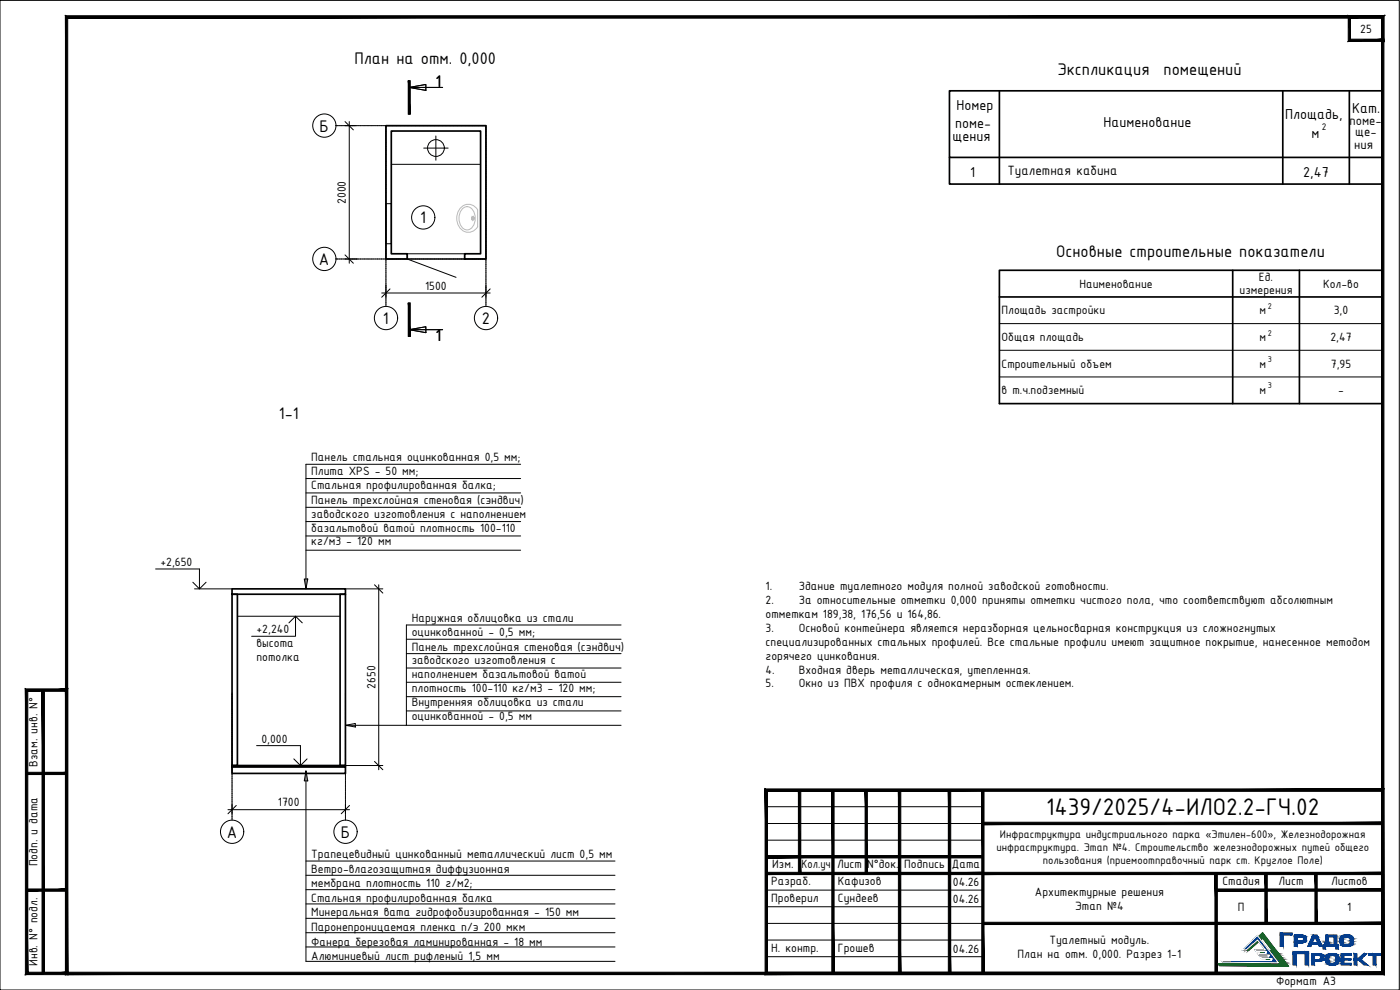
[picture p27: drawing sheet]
<svg xmlns="http://www.w3.org/2000/svg" width="420mm" height="297mm" viewBox="0 0 420 297" stroke-linecap="round" stroke-linejoin="round" font-family="sans-serif">
<defs><g id="words">
<text font-size="7.8" x="314" y="244.5">1439/2025/4-ИЛО2.2-ГЧ.02</text>
<g font-size="5.4">
<text x="106.3" y="19.1">План на отм. 0,000</text>
<text x="317.3" y="22.5">Экспликация</text>
<text x="349.2" y="22.5">помещений</text>
<text x="130.7" y="26.2">1</text>
<text x="95.9" y="39.5">Б</text>
<text x="126.1" y="67">1</text>
<text x="316.9" y="77.2">Основные строительные показатели</text>
<text x="95.7" y="79.5">А</text>
<text x="114.9" y="97.2">1</text>
<text x="144.6" y="97.2">2</text>
<text x="130.7" y="102.4">1</text>
<text x="83.7" y="125.6">1-1</text>
<text x="68.1" y="251.3">А</text>
<text x="102.3" y="251.3">Б</text>
</g>
<g font-size="4.7">
<text x="287.1" y="32.9">Номер</text>
<text x="385.7" y="35.7">Площадь,</text>
<text x="405.8" y="33.8">Кат.</text>
<text x="286.6" y="38.3">поме-</text>
<text x="331.2" y="38.2">Наименование</text>
<text x="393.6" y="41.3">м</text>
<text x="285.9" y="42.3">щения</text>
<text x="291.2" y="53.2">1</text>
<text x="391.1" y="53.1">2,47</text>
</g>
<text font-size="4.3" x="302.3" y="52.6">Туалетная кабина</text>
<g font-size="4.2">
<text x="405" y="37.6">поме-</text>
<text x="406.7" y="40.9">ще-</text>
<text x="406.4" y="44.8">ния</text>
</g>
<g font-size="3.9">
<text x="408.2" y="9.8">25</text>
<text x="103.8" y="61.2" transform="rotate(-90 103.8 61.2)">2000</text>
<text x="127.6" y="86.9">1500</text>
<text x="323.9" y="86.3">Наименование</text>
<text x="372" y="88.2">измерения</text>
<text x="377.8" y="84.4">Ед.</text>
<text x="397.1" y="86.3">Кол-во</text>
<text x="300.6" y="94.3">Площадь застройки</text>
<text x="378" y="94.3">м</text>
<text x="400.3" y="94.3">3,0</text>
<text x="300.6" y="102.3">Общая площадь</text>
<text x="378" y="102.3">м</text>
<text x="399.3" y="102.3">2,47</text>
<text x="300.6" y="110.3">Строительный объем</text>
<text x="378" y="110.3">м</text>
<text x="399.4" y="110.3">7,95</text>
<text x="300.6" y="118.3">в т.ч.подземный</text>
<text x="378" y="118.2">м</text>
<text x="401.6" y="118.2">-</text>
<text x="93.4" y="138.4">Панель стальная оцинкованная 0,5 мм;</text>
<text x="93.4" y="142.6">Плита XPS - 50 мм;</text>
<text x="93.4" y="146.7">Стальная профилированная балка;</text>
<text x="93.4" y="151.2">Панель трехслойная стеновая (сэндвич)</text>
<text x="93.4" y="155.3">заводского изготовления с наполнением</text>
<text x="93.4" y="159.5">базальтовой ватой плотность 100-110</text>
<text x="93.4" y="163.6">кг/м3 - 120 мм</text>
<text x="48.1" y="169.8">+2,650</text>
<text x="229.7" y="177.1">1.</text>
<text x="239.7" y="177.1">Здание туалетного модуля полной заводской готовности.</text>
<text x="229.7" y="181.3">2.</text>
<text x="229.7" y="185.4">отметкам 189,38, 176,56 и 164,86.</text>
<text x="239.7" y="181.3">За относительные отметки 0,000 приняты отметки чистого пола, что соответствуют абсолютным</text>
<text x="77" y="190">+2,240</text>
<text x="123.6" y="186.6">Наружная облицовка из стали</text>
<text x="123.6" y="190.8">оцинкованной - 0,5 мм;</text>
<text x="229.7" y="189.6">3.</text>
<text x="239.7" y="189.6">Основой контейнера является неразборная цельносварная конструкция из сложногнутых</text>
<text x="77" y="194.2">высота</text>
<text x="123.6" y="195.2">Панель трехслойная стеновая (сэндвич)</text>
<text x="229.7" y="193.8">специализированных стальных профилей. Все стальные профили имеют защитное покрытие, нанесенное методом</text>
<text x="229.7" y="197.9">горячего цинкования.</text>
<text x="77" y="198.3">потолка</text>
<text x="123.6" y="199.4">заводского изготовления с</text>
<text x="123.6" y="203.5">наполнением базальтовой ватой</text>
<text x="229.7" y="202.1">4.</text>
<text x="239.7" y="202.1">Входная дверь металлическая, утепленная.</text>
<text x="112.6" y="206.7" transform="rotate(-90 112.6 206.7)">2650</text>
<text x="123.6" y="207.7">плотность 100-110 кг/м3 - 120 мм;</text>
<text x="229.7" y="206.3">5.</text>
<text x="239.7" y="206.3">Окно из ПВХ профиля с однокамерным остеклением.</text>
<text x="123.6" y="211.9">Внутренняя облицовка из стали</text>
<text x="123.6" y="216">оцинкованной - 0,5 мм</text>
<text x="78.4" y="222.8">0,000</text>
<text x="11.3" y="230" transform="rotate(-90 11.3 230)">Взам. инв. N°</text>
<text x="83.4" y="241.9">1700</text>
<text x="93.4" y="257.4">Трапецевидный цинкованный металлический лист 0,5 мм</text>
<text x="11.3" y="260" transform="rotate(-90 11.3 260)">Подп. и дата</text>
<text x="93.4" y="261.8">Ветро-влагозащитная диффузионная</text>
<text x="231.8" y="260.4">Изм.</text>
<text x="240.6" y="260.4">Кол.уч</text>
<text x="251.2" y="260.4">Лист N°док. Подпись Дата</text>
<text x="93.4" y="266.2">мембрана плотность 110 г/м2;</text>
<text x="231.5" y="265.5">Разраб.</text>
<text x="251.5" y="265.5">Кафизов</text>
<text x="286" y="265.8">04.26</text>
<text x="310.6" y="268.7">Архитектурные решения</text>
<text x="366.9" y="265.4">Стадия</text>
<text x="383.7" y="265.4">Лист</text>
<text x="399.5" y="265.4">Листов</text>
<text x="93.4" y="270.6">Стальная профилированная балка</text>
<text x="93.4" y="274.9">Минеральная вата гидрофобизированная - 150 мм</text>
<text x="231.5" y="270.6">Проверил</text>
<text x="251.5" y="270.6">Сундеев</text>
<text x="286" y="270.8">04.26</text>
<text x="322.7" y="272.9">Этап №4</text>
<text x="371.5" y="273.3">П</text>
<text x="404.3" y="273.3">1</text>
<text x="93.4" y="279.3">Паронепроницаемая пленка п/э 200 мкм</text>
<text x="93.4" y="283.7">Фанера березовая ламинированная - 18 мм</text>
<text x="231.5" y="285.6">Н. контр.</text>
<text x="251.5" y="285.6">Грошев</text>
<text x="286" y="285.8">04.26</text>
<text x="305.4" y="287.5">План на отм. 0,000. Разрез 1-1</text>
<text x="315" y="283.4">Туалетный модуль.</text>
<text x="11.3" y="289.8" transform="rotate(-90 11.3 289.8)">Инв. N° подл.</text>
<text x="93.4" y="288.1">Алюминиевый лист рифленый 1,5 мм</text>
<text x="383" y="295.6">Формат А3</text>
</g>
<g font-size="3.6">
<text x="300.1" y="251.4">Инфраструктура индустриального парка «Этилен-600», Железнодорожная</text>
<text x="299" y="255.3">инфраструктура. Этап №4. Строительство железнодорожных путей общего</text>
<text x="312.9" y="259.3">пользования (приемоотправочный парк ст. Круглое Поле)</text>
</g>
<text font-size="3.1" x="396.7" y="39.1">2</text>
<g font-size="2.7">
<text x="380.5" y="92.7">2</text>
<text x="380.5" y="100.7">2</text>
<text x="380.5" y="108.7">3</text>
<text x="380.5" y="116.5">3</text>
</g>
</g></defs>
<g fill="none" stroke="#000" stroke-width=".51">
<path d="M115.8 37.7h30v40h-6.4v-1.6h4.8v-36.8h-26.8v36.8h4.8v1.6h-6.4zM299.9 27.2v28M385 27.2v28M405 27.2v28M414.9 27.2h-130v20h130M284.9 47.2v8h130M299.9 89.1h115M370 81.1v40M390 81.1v40M414.9 81.1h-115v40h115M69.6 178.3h1.6v51.4h-1.6zM69.6 176.7h34.1v1.6h-34.1z"/>
<path d="M102.1 178.3h1.6v51.4h-1.6zM69.6 230.1h34.1v2h-34.1zM69.6 229.7h34.1v.4h-34.1z"/>
</g>
<path d="M299.9 97.1h115M299.9 105.1h115M299.9 113.1h115" fill="none" stroke="#000" stroke-width=".3"/>
<!-- layer: 0 -->
<g fill="none" stroke="#000" stroke-width=".3">
<path d="M103.5 36.5l2.5 2.5M122.8 26.2h10M122.8 26.2l5-.9v1.8zM117.4 49.3h26.8M103.5 76.5l2.5 2.5M115.8 61.1h1.6v12h-1.6zM122.2 76.1h17.2v1.6h-17.2zM122.2 77.7l14.7 5.5M117.1 86.7l-2.5 2.5M122.8 98.9h10M122.8 98.9l5-.9v1.8zM147.1 86.7l-2.5 2.5"/>
<path d="M112.4 175.5l2.5 2.5M71.2 184.9h30.9M112.4 228.5l2.5 2.5M70.9 241.7l-2.5 2.5M104.9 241.7l-2.5 2.5"/>
<circle cx="97.3" cy="37.7" r="3.5"/>
<circle cx="97.3" cy="77.7" r="3.5"/>
<circle cx="115.8" cy="95.4" r="3.5"/>
<circle cx="145.9" cy="95.4" r="3.5"/>
<circle cx="69.7" cy="249.6" r="3.5"/>
<circle cx="103.7" cy="249.6" r="3.5"/>
</g>
<g fill="none" stroke="#000" stroke-width=".3">
<path d="M100.8 37.7h1M101.9 37.7h.1M102 37.7h.9M103 37.7h.1M103.1 37.7h1M104.1 37.7h.1M104.3 37.7h.9M105.3 37.7h.1M105.4 37.7h.9M106.4 37.7h.1M106.6 37.7h.9M107.6 37.7h.1"/>
<path d="M107.7 37.7h.9M108.7 37.7h.1M108.8 37.7h1M109.9 37.7h.1M110 37.7h.9M111 37.7h.1M111.1 37.7h1M112.1 37.7h.1M112.3 37.7h.3M112.7 37.7h.1M112.9 37.7h.9M113.9 37.7h.1"/>
<path d="M114 37.7h.9M115 37.7h.1M115.1 37.7h1M115.8 37.7v1M115.8 38.8h.1M115.8 38.9v1M115.8 39.9v.1M116.2 37.7h.1M116.3 37.7h.9M117.3 37.7h.1M117.4 37.7h1M118.4 37.7h.1"/>
<path d="M118.6 37.7h.9M119.6 37.7h.1M119.7 37.7h.9M120.7 37.7h.1M120.9 37.7h.9M121.9 37.7h.1M122 37.7h.9M123 37.7h.1M123.1 37.7h1M124.2 37.7h.1M124.3 37.7h.9M125.3 37.7h.1"/>
<path d="M125.4 37.7h1M126.4 37.7h.1M126.6 37.7h.9M127.6 37.7h.1M127.7 37.7h1M128.7 37.7h.1M128.9 37.7h.9M129.9 37.7h.1M130 37.7h.9M131 37.7h.1M131.1 37.7h1M132.2 37.7h.1"/>
<path d="M132.3 37.7h.9M133.3 37.7h.1M133.4 37.7h1M134.5 37.7h.1M134.6 37.7h.9M135.6 37.7h.1M135.7 37.7h1M136.7 37.7h.1M136.9 37.7h.9M137.9 37.7h.1M138 37.7h.9M139 37.7h.1"/>
<path d="M139.1 37.7h1M140.2 37.7h.1M140.3 37.7h.9M141.3 37.7h.1M141.4 37.7h1.6M143 37.7h.1M143.2 37.7h.9M144.2 37.7h.1M144.3 37.7h.9M145.3 37.7h.1M145.5 37.7h.3v1M145.8 38.8h.1"/>
<path d="M145.8 38.9v1M145.8 39.9v.1M115.8 40.1v.9M115.8 41.1h.1M115.8 41.2v.9M115.8 42.2v.1M115.8 42.4v.9M115.8 43.4h.1M115.8 43.5v.9M115.8 44.5v.1M115.8 44.6v1M115.8 45.7h.1"/>
<path d="M115.8 45.8v.9M115.8 46.8h.1M115.8 46.9v1M115.8 47.9v.1M115.8 48.1v.9M115.8 49.1h.1M115.8 49.2v1M115.8 50.2v.1M115.8 50.4v.9M115.8 51.4h.1M115.8 51.5v.9M115.8 52.5v.1"/>
<path d="M115.8 52.6v1M115.8 53.7h.1M115.8 53.8v.9M115.8 54.8h.1M115.8 54.9v1M115.8 56h.1M115.8 56.1v.9M115.8 57.1h.1M115.8 57.2v1M115.8 58.2v.1M115.8 58.4v.9M115.8 59.4h.1"/>
<path d="M115.8 59.5v.9M145.8 40.1v.9M145.8 41.1h.1M145.8 41.2v.9M145.8 42.2v.1M145.8 42.4v.9M145.8 43.4h.1M145.8 43.5v.9M145.8 44.5v.1M145.8 44.6v1M145.8 45.7h.1M145.8 45.8v.9"/>
<path d="M145.8 46.8h.1M145.8 46.9v1M145.8 47.9v.1M145.8 48.1v.9M145.8 49.1h.1M145.8 49.2v1M145.8 50.2v.1M145.8 50.4v.9M145.8 51.4h.1M145.8 51.5v.9M145.8 52.5v.1M145.8 52.6v1"/>
<path d="M145.8 53.7h.1M145.8 53.8v.9M145.8 54.8h.1M145.8 54.9v1M145.8 56h.1M145.8 56.1v.9M145.8 57.1h.1M145.8 57.2v1M145.8 58.2v.1M145.8 58.4v.9M145.8 59.4h.1M145.8 59.5v.9"/>
<path d="M100.8 77.7h1M101.9 77.7h.1M102 77.7h.9M103 77.7h.1M103.1 77.7h1M104.1 77.7h.1M104.3 77.7h.9M105.3 77.7h.1M105.4 77.7h.9M106.4 77.7h.1M106.6 77.7h.9M107.6 77.7h.1"/>
<path d="M107.7 77.7h.9M108.7 77.7h.1M108.8 77.7h1M109.9 77.7h.1M110 77.7h.9M111 77.7h.1M111.1 77.7h1M112.1 77.7h.1M112.3 77.7h.3M112.7 77.7h.1M112.9 77.7h.9M113.9 77.7h.1"/>
<path d="M114 77.7h.9M115 77.7h.1M115.1 77.7h1M115.8 60.5v.1M115.8 60.6v1M115.8 61.7h.1M115.8 61.8v.9M115.8 62.8v.1M115.8 62.9v1M115.8 64h.1M115.8 64.1v.9M115.8 65.1h.1"/>
<path d="M115.8 65.2v1M115.8 66.2v.1M115.8 66.4v.9M115.8 67.4h.1M115.8 67.5v.9M115.8 68.5v.1M115.8 68.7v.9M115.8 69.7h.1M115.8 69.8v.9M115.8 70.8v.1M115.8 70.9v1M115.8 72h.1"/>
<path d="M115.8 72.1v.9M115.8 73.1h.1M115.8 73.2v1M115.8 74.2v.1M115.8 74.4v.9M115.8 75.4h.1M115.8 75.5v.9M115.8 76.5v.1M115.8 76.7v.9M115.8 77.7h.1M115.8 77.8v.9M115.8 78.8v.1"/>
<path d="M115.8 78.9v1M115.8 80h.1M116.2 77.7h.1M116.3 77.7h.9M117.3 77.7h.1M117.4 77.7h1M118.4 77.7h.1M118.6 77.7h.9M119.6 77.7h.1M119.7 77.7h.9M120.7 77.7h.1M120.9 77.7h.9"/>
<path d="M121.9 77.7h.1M122 77.7h.9M123 77.7h.1M123.1 77.7h1M124.2 77.7h.1M124.3 77.7h.9M125.3 77.7h.1M125.4 77.7h1M126.4 77.7h.1M126.6 77.7h.9M127.6 77.7h.1M127.7 77.7h1"/>
<path d="M128.7 77.7h.1M128.9 77.7h.9M129.9 77.7h.1M130 77.7h.9M131 77.7h.1M131.1 77.7h1M132.2 77.7h.1M132.3 77.7h.9M133.3 77.7h.1M133.4 77.7h1M134.5 77.7h.1M134.6 77.7h.9"/>
<path d="M135.6 77.7h.1M135.7 77.7h1M136.7 77.7h.1M136.9 77.7h.9M137.9 77.7h.1M138 77.7h.9M139 77.7h.1M139.1 77.7h1M140.2 77.7h.1M140.3 77.7h.9M141.3 77.7h.1M141.4 77.7h1.6"/>
<path d="M143 77.7h.1M143.2 77.7h.9M144.2 77.7h.1M144.3 77.7h.9M145.3 77.7h.1M145.8 77.7h-.3M145.8 60.5v.1M145.8 60.6v1M145.8 61.7h.1M145.8 61.8v.9M145.8 62.8v.1M145.8 62.9v1"/>
<path d="M145.8 64h.1M145.8 64.1v.9M145.8 65.1h.1M145.8 65.2v1M145.8 66.2v.1M145.8 66.4v.9M145.8 67.4h.1M145.8 67.5v.9M145.8 68.5v.1M145.8 68.7v.9M145.8 69.7h.1M145.8 69.8v.9"/>
<path d="M145.8 70.8v.1M145.8 70.9v1M145.8 72h.1M145.8 72.1v.9M145.8 73.1h.1M145.8 73.2v1M145.8 74.2v.1M145.8 74.4v.9M145.8 75.4h.1M145.8 75.5v.9M145.8 76.5v.1M145.8 76.7v.9"/>
<path d="M145.8 77.8v.9M145.8 78.8v.1M145.8 78.9v1M145.8 80h.1M115.8 80.1v.9M115.8 81.1h.1M115.8 81.2v1M115.8 82.2v.1M115.8 82.4v.9M115.8 83.4h.1M115.8 83.5v.9M115.8 84.5v.1"/>
<path d="M115.8 84.7v.9M115.8 85.7h.1M115.8 85.8v.9M115.8 86.8v.1M115.8 86.9v1M115.8 88h.1M115.8 88.1v.9M115.8 89.1h.1M115.8 89.2v1M115.8 90.2v.1M115.8 90.4v.9M115.8 91.4h.1"/>
<path d="M115.8 91.5v.4M145.8 80.1v.9M145.8 81.1h.1M145.8 81.2v1M145.8 82.2v.1M145.8 82.4v.9M145.8 83.4h.1M145.8 83.5v.9M145.8 84.5v.1M145.8 84.7v.9M145.8 85.7h.1M145.8 85.8v.9"/>
<path d="M145.8 86.8v.1M145.8 86.9v1M145.8 88h.1M145.8 88.1v.9M145.8 89.1h.1M145.8 89.2v1M145.8 90.2v.1M145.8 90.4v.9M145.8 91.4h.1M145.8 91.5v.4M69.6 207.9v1M69.6 208.9v.1"/>
<path d="M69.6 209.1v.9M69.6 210.1h.1M69.6 210.2v.9M69.6 211.2v.1M69.6 211.4v.9M69.6 212.4h.1M69.6 212.5v.9M69.6 213.5v.1M69.6 213.6v1M69.6 214.7h.1M69.6 214.8v.9M69.6 215.8h.1"/>
<path d="M69.6 215.9v1M69.6 216.9v.1M69.6 217.1v.9M69.6 218.1h.1M69.6 218.2v.9M69.6 219.2v.1M69.6 219.4v.9M103.7 207.9v1M103.7 208.9v.1M103.7 209.1v.9M103.7 210.1h.1M103.7 210.2v.9"/>
<path d="M103.7 211.2v.1M103.7 211.4v.9M103.7 212.4h.1M103.7 212.5v.9M103.7 213.5v.1M103.7 213.6v1M103.7 214.7h.1M103.7 214.8v.9M103.7 215.8h.1M103.7 215.9v1M103.7 216.9v.1M103.7 217.1v.9"/>
<path d="M103.7 218.1h.1M103.7 218.2v.9M103.7 219.2v.1M103.7 219.4v.9M69.6 220.4h.1M69.6 220.5v.9M69.6 221.5v.1M69.6 221.6v1M69.6 222.7h.1M69.6 222.8v.9M69.6 223.8h.1M69.6 223.9v1"/>
<path d="M69.6 224.9v.1M69.6 225.1v.9M69.6 226.1h.1M69.6 226.2v.9M69.6 227.2v.1M69.6 227.4v.9M69.6 228.4h.1M69.6 228.5v.9M69.6 229.5v.1M69.6 229.6v1M69.6 230.7h.1M69.6 230.8v.9"/>
<path d="M69.6 231.8h.1M69.6 231.9v1M69.6 232.9v.1M69.6 233.1v.9M69.6 234.1h.1M69.6 234.2v.9M69.6 235.2v.1M69.6 235.4v.9M69.6 236.4h.1M69.6 236.5v.9M69.6 237.5v.1M69.6 237.6v1"/>
<path d="M69.6 238.7h.1M69.6 238.8v.9M69.6 239.8h.1M69.6 239.9v1M103.7 220.4h.1M103.7 220.5v.9M103.7 221.5v.1M103.7 221.6v1M103.7 222.7h.1M103.7 222.8v.9M103.7 223.8h.1M103.7 223.9v1"/>
<path d="M103.7 224.9v.1M103.7 225.1v.9M103.7 226.1h.1M103.7 226.2v.9M103.7 227.2v.1M103.7 227.4v.9M103.7 228.4h.1M103.7 228.5v.9M103.7 229.5v.1M103.7 229.6v1M103.7 230.7h.1M103.7 230.8v.9"/>
<path d="M103.7 231.8h.1M103.7 231.9v1M103.7 232.9v.1M103.7 233.1v.9M103.7 234.1h.1M103.7 234.2v.9M103.7 235.2v.1M103.7 235.4v.9M103.7 236.4h.1M103.7 236.5v.9M103.7 237.5v.1M103.7 237.6v1"/>
<path d="M103.7 238.7h.1M103.7 238.8v.9M103.7 239.8h.1M103.7 239.9v1M69.6 240.9v.1M69.6 241.1v.9M69.6 242.1h.1M69.6 242.2v.9M69.6 243.2v.1M69.6 243.4v.9M69.6 244.4h.1M69.6 244.5v.9"/>
<path d="M69.6 245.5v.1M69.6 245.6v.5M103.7 240.9v.1M103.7 241.1v.9M103.7 242.1h.1M103.7 242.2v.9M103.7 243.2v.1M103.7 243.4v.9M103.7 244.4h.1M103.7 244.5v.9M103.7 245.5v.1M103.7 245.6v.5"/>
</g>
<path d="M103.5 37.7h3.2M104.8 36.5v42.5M103.5 77.7h3.7M114.6 87.9h32.5M115.8 85.5v3.7M145.8 85.7v3.5M103.7 176.7h11.2M113.7 175.5v55.5M103.7 229.7h11.2M68.4 242.9h36.5M69.6 241.4v2.8M103.7 241.4v2.8" fill="none" stroke="#000" stroke-width=".3"/>
<!-- layer: 0 -->
<g fill="#000" stroke="#000" stroke-width=".3">
<path d="M122.6 24.2l.5 10v-10zM122.6 24.2l.5 10h-.5z"/>
<path d="M122.6 24.2l.5 10v-10zM122.6 24.2l.5 10h-.5z"/>
<path d="M122.6 90.9l.5 10v-10zM122.6 90.9l.5 10h-.5z"/>
<path d="M122.6 90.9l.5 10v-10zM122.6 90.9l.5 10h-.5z"/>
</g>
<g fill="none" stroke="#bababa" stroke-width=".3">
<path d="M138.7 62.8a2.12 2.12 0 0 1 2.2-.7 2.12 2.12 0 0 1 1.5 1.9 4 4 0 0 1-1.7 4.9 2.82 2.82 0 0 1-2.9-3.4 4.2 4.2 0 0 1 .9-2.7zM143.3 63v5.1M143.4 63a3.3 3.3 0 0 0-3.4-1.7 3.3 3.3 0 0 0-2.7 2.7 4 4 0 0 0 4 5.6 3.5 3.5 0 0 0 2.1-1.6"/>
<circle cx="142" cy="65.5" r=".36"/>
</g>
<g fill="#bababa" stroke="#bababa" stroke-width=".3">
<path d="M141.6 65.4v.2z"/>
<path d="M142.3 65.4v.2z"/>
<path d="M141.6 65.4v.3zM141.6 65.4v.3z"/>
<path d="M141.6 65.4v.3zM141.6 65.3v.4z"/>
<path d="M141.6 65.3l.1 .5zM141.6 65.3l.1 .5z"/>
<path d="M141.7 65.3v.5zM141.7 65.3v.5z"/>
<path d="M141.7 65.2l.1 .7zM141.7 65.2l.1 .7z"/>
<path d="M141.8 65.2l.1 .7zM141.8 65.2l.1 .7z"/>
<path d="M141.9 65.2v.7zM141.9 65.2v.7z"/>
<path d="M141.9 65.2v.7zM141.9 65.2l.1 .7z"/>
<path d="M142 65.2l.1 .7zM142 65.2l.1 .7z"/>
<path d="M142.1 65.2v.7zM142.1 65.2v.6z"/>
<path d="M142.1 65.2v.6zM142.1 65.2l.1 .6z"/>
<path d="M142.2 65.3v.5zM142.2 65.3v.4z"/>
<path d="M142.2 65.3v.4zM142.2 65.3v.4z"/>
<path d="M142.2 65.4v.3zM142.2 65.4l.1 .2z"/>
</g>
<circle cx="127" cy="65.2" r="3.5" fill="none" stroke="#000" stroke-width=".3"/>
<g fill="none" stroke="#000" stroke-width=".3">
<path d="M127.2 44.4h7.3M130.8 40.8v7.3M156.3 139.3h-64.5v37.4M91.8 156.5h64.5M91.8 147.9h64.5M91.8 152.2h64.5M91.8 143.6h64.5M91.3 173.7h1.1l-.6 3zM91.8 160.8h64.5M91.8 165.1h64.5M122 191.8h64.4M122 196.1h64.4"/>
<path d="M186.4 187.5h-64.4v30.1h-18.3M103.7 217.6l2.9-.5v1zM122 200.4h64.4M122 204.7h64.4M122 209h64.4M122 213.3h64.4M122 217.6h64.4M91.8 231.3l.6 3h-1.1zM91.8 231.3v57.1h92.8M91.8 258.3h92.8M91.8 271.2h92.8M91.8 266.9h92.8"/>
<path d="M91.8 262.6h92.8M91.8 275.5h92.8M91.8 279.9h92.8M91.8 284.1h92.8"/>
<circle cx="130.8" cy="44.4" r="2.52"/>
</g>
<path d="M46.7 170.7h13.2v6M57.9 174.7l2 2 1.9-2M58.4 176.7h11.2M86.7 186.9l2-2v6h-13.2M88.7 184.9l2 2M77 223.7h13.2v6M88.2 227.7l2 2 2-2" fill="none" stroke="#000" stroke-width=".3"/>
<path d="M0 .1h419.9v296.9h-419.9zM415.5 4.6h.1M230 252.1h65M230 247.1h65M230 242h65M230 267.1h65M230 272.1h65M230 277.1h65M230 282.1h65M230 287h65" fill="none" stroke="#000" stroke-width=".3"/>
<g fill="#000" stroke="#000" stroke-width=".3">
<path d="M414.6 5.4v6.4l.7 .6zM414.6 5.4l.7-.7v7.7zM405.3 5.4h9.3l.7-.7zM404.6 4.7h10.7l-10 .7zM404.6 4.7l.7 7.1v-6.4zM404.6 4.7l.7 7.1-.7 .6zM405.3 11.8l-.7 .6 10-.6zM404.6 12.4l10-.6 .7 .6z"/>
<path d="M8 232.4h12v-.7zM8 231.7h12l-12 .7z"/>
<path d="M229.6 236.7l.7 55v-54.3zM229.6 236.7l.7 55-.7 .7zM230.3 291.7l-.7 .7 185-.7zM229.6 292.4l185-.7 .7 .7zM414.6 237.4v54.3l.7 .7zM414.6 237.4l.7-.7v55.7zM230.3 237.4h184.3l.7-.7zM229.6 236.7h185.7l-185 .7z"/>
<path d="M239.6 237.1l.7 25v-25zM239.6 237.1l.7 25h-.7z"/>
<path d="M249.6 237.1l.7 54.9v-54.9zM249.6 237.1l.7 54.9h-.7z"/>
<path d="M259.6 237.1l.7 25v-25zM259.6 237.1l.7 25h-.7z"/>
<path d="M269.6 237.1l.7 54.9v-54.9zM269.6 237.1l.7 54.9h-.7z"/>
<path d="M284.6 237.1l.7 54.9v-54.9zM284.6 237.1l.7 54.9h-.7z"/>
<path d="M294.6 237.1l.7 54.9v-54.9zM294.6 237.1l.7 54.9h-.7z"/>
<path d="M295 246.7v.7l120-.7zM295 247.4l120-.7v.7z"/>
<path d="M230 257.4h65v-.7zM230 256.7h65l-65 .7z"/>
<path d="M8 267.4h12v-.7zM8 266.7h12l-12 .7z"/>
<path d="M295 261.7v.7l120-.7zM295 262.4l120-.7v.7z"/>
<path d="M295 276.7v.7l120-.7zM295 277.4l120-.7v.7z"/>
<path d="M230 262.4h65v-.7zM230 261.7h65l-65 .7z"/>
<path d="M364.6 262.1l.7 29.9v-29.9zM364.6 262.1l.7 29.9h-.7z"/>
<path d="M379.6 262.1l.7 15v-15zM379.6 262.1l.7 15h-.7z"/>
<path d="M394.6 262.1l.7 15v-15zM394.6 262.1l.7 15h-.7z"/>
<path d="M365 267.4h50v-.7zM365 266.7h50l-50 .7z"/>
<path d="M8.3 291.7l-.7 .7 12-.7zM7.6 292.4l12-.7 .7 .7zM19.6 207.4v84.3l.7 .7zM20.3 206.7v85.7l-.7-85zM8.3 207.4h11.3l.7-.7zM7.6 206.7h12.7l-12 .7zM7.6 206.7l.7 85v-84.3zM7.6 206.7l.7 85-.7 .7z"/>
<path d="M12.6 207.1v84.9h.7zM12.6 207.1h.7v84.9z"/>
<path d="M20.3 291.7l-.7 .7 395-.7zM19.6 292.4l395-.7 .7 .7zM414.6 5.4v286.3l.7 .7zM414.6 5.4l.7-.7v287.7zM20.3 5.4h394.3l.7-.7zM19.6 4.7h395.7l-395 .7zM19.6 4.7l.7 287v-286.3zM19.6 4.7l.7 287-.7 .7z"/>
</g>
<g fill="#0c6001" stroke="#0c6001" stroke-width=".3">
<path d="M377.2 281.5l1.7-1.6 1.3 1.6z"/>
<path d="M373.4 285.2h1.3z"/>
<path d="M378.4 285.7h3.8z"/>
<path d="M382.4 286h1.3z"/>
<path d="M382.2 286.5h1.8z"/>
<path d="M379.4 287h5.1z"/>
<path d="M383.5 287.3h1.2z"/>
<path d="M383.2 287.8h1.9z"/>
<path d="M380.4 288.4h5.1z"/>
<path d="M384.5 288.7h1.2z"/>
<path d="M384.2 289.1h1.8z"/>
<path d="M365.5 289.1h20.5l.5 .6z"/>
<path d="M379 281.5l4 3.7-2.8-3.7zM379 281.5l4 3.7h-1.2z"/>
<path d="M377.2 281.5l-2.5 3.7 4.3-3.7zM373.4 285.2l3.8-3.7-2.5 3.7z"/>
<path d="M381.8 285.2h1.2zM381.8 285.2h1.2z"/>
<path d="M381.8 285.2h1.2zM378 285.2h5z"/>
<path d="M378 285.2l5.5 .5-.5-.5zM378 285.2l5.5 .5h-5.1z"/>
<path d="M382.2 285.7h1.3zM382.2 285.7h1.3z"/>
<path d="M382.2 285.7l1.5 .3-.2-.3zM382.2 285.7l1.5 .3h-1.3zM381.8 286h1.9z"/>
<path d="M381.8 286l2.2 .5-.3-.5zM381.8 286l2.2 .5h-1.8zM379 286.5h5z"/>
<path d="M379 286.5l5.5 .5-.5-.5zM379 286.5l5.5 .5h-5.1zM379.4 287h5.1z"/>
<path d="M383.2 287l1.5 .3-.2-.3zM383.2 287l1.5 .3h-1.2zM382.8 287.3h1.9z"/>
<path d="M382.8 287.3l2.3 .5-.4-.5zM382.8 287.3l2.3 .5h-1.9zM380 287.8h5.1z"/>
<path d="M380 287.8l5.5 .6-.4-.6zM380 287.8l5.5 .6h-5.1zM380.4 288.4h5.1z"/>
<path d="M384.3 288.4l1.4 .3-.2-.3zM384.3 288.4l1.4 .3h-1.2zM383.8 288.7h1.9z"/>
<path d="M383.8 288.7l2.2 .4-.3-.4zM383.8 288.7l2.2 .4h-1.8zM365.5 289.1h20.5z"/>
<path d="M365.5 289.1l.4 .6h20.6zM365.9 289.7h20.6l.2 .3z"/>
</g>
<path d="M365.5 289.1h18.7l-.4-.4h.7l-.2-.3h-3.9l-.4-.6h3.2l-.4-.5h.7l-.3-.3h-3.8l-.4-.5h3.2l-.4-.5h.6l-.2-.3h-3.8l-.4-.5h3.8l-2.8-3.7-4.3 3.7h-1.3l5.5-5.3 7.8 10.1-20.8-.3z" fill="none" stroke="#0c6001" stroke-width=".3"/>
<g fill="#033c8c" stroke="#033c8c" stroke-width=".3">
<path d="M377.4 280.7l1 1.4h-2.4z"/>
<path d="M372.9 285h1.1z"/>
<path d="M379.7 285h1z"/>
<path d="M377 285.5h3.1z"/>
<path d="M380.2 285.7h1z"/>
<path d="M380 286.1h1.5z"/>
<path d="M377.8 286.5h4z"/>
<path d="M381 286.8h1z"/>
<path d="M380.8 287.1h1.5z"/>
<path d="M378.6 287.6h4.1z"/>
<path d="M381.8 287.8h1.1z"/>
<path d="M381.6 288.2h1.6z"/>
<path d="M366.6 288.2h16.6l.3 .5z"/>
<path d="M390.9 281.2h1.1z"/>
<path d="M391 281.2h1z"/>
<path d="M397.6 283.3h.8z"/>
<path d="M396.2 286.8h1.1z"/>
<path d="M396.1 287.9h1.1z"/>
<path d="M403.4 280.6h1.5z"/>
<path d="M404.5 281h1.3z"/>
<path d="M404.8 283.4h1z"/>
<path d="M402.6 283.7h3z"/>
<path d="M403.4 283.9h1.5z"/>
<path d="M399.1 286.2h1.5z"/>
<path d="M399.1 289.5h1.5z"/>
<path d="M377.4 282.1l3.3 2.9-2.3-2.9zM377.4 282.1l3.3 2.9h-1z"/>
<path d="M376 282.1l-2 2.9 3.4-2.9zM372.9 285l3.1-2.9-2 2.9z"/>
<path d="M379.7 285h1zM379.7 285h1zM376.6 285h4.1z"/>
<path d="M376.6 285l4.4 .5-.3-.5zM376.6 285l4.4 .5h-4z"/>
<path d="M380.1 285.5h.9zM380.1 285.5h.9z"/>
<path d="M380.1 285.5l1.1 .2-.2-.2zM380.1 285.5l1.1 .2h-1zM379.7 285.7h1.5z"/>
<path d="M379.7 285.7l1.8 .4-.3-.4zM379.7 285.7l1.8 .4h-1.5zM377.4 286.1h4.1z"/>
<path d="M377.4 286.1l4.4 .4-.3-.4zM377.4 286.1l4.4 .4h-4zM377.8 286.5h4z"/>
<path d="M380.9 286.5l1.1 .3-.2-.3zM380.9 286.5l1.1 .3h-1zM380.5 286.8h1.5z"/>
<path d="M380.5 286.8l1.8 .3-.3-.3zM380.5 286.8l1.8 .3h-1.5zM378.2 287.1h4.1z"/>
<path d="M378.2 287.1l4.5 .5-.4-.5zM378.2 287.1l4.5 .5h-4.1zM378.6 287.6h4.1z"/>
<path d="M381.7 287.6l1.2 .2-.2-.2zM381.7 287.6l1.2 .2h-1.1zM381.3 287.8h1.6z"/>
<path d="M381.3 287.8l1.9 .4-.3-.4zM381.3 287.8l1.9 .4h-1.6zM366.6 288.2h16.6z"/>
<path d="M366.6 288.2l.3 .5h16.6zM366.9 288.7h16.6l.2 .2z"/>
<path d="M384.2 279.9l3.6 .6v-.6zM384.2 279.9l3.6 .6h-3.6z"/>
<path d="M384.2 280.5l1 3.5v-3.5zM384.2 280.5l1 3.5h-1z"/>
<path d="M388.5 280.6h2.6zM388.5 280.6h2.6z"/>
<path d="M388.5 280.6l3 .1zM388.5 280.6l3 .1z"/>
<path d="M388.5 280.7l3.3 .2zM388.5 280.7l3.3 .2z"/>
<path d="M388.5 280.9l3.4 .1zM388.5 280.9l3.4 .1z"/>
<path d="M388.5 281h3.5zM388.5 281h3.5z"/>
<path d="M397.9 280.6l3.3 .5v-.5zM397.9 280.6l3.3 .5h-3.3z"/>
<path d="M394 280.6l1.5 .5-.2-.5zM394 280.6l1.5 .5h-1.8z"/>
<path d="M394.6 281.1h.9zM394.6 281.1h.9z"/>
<path d="M393.7 281.1h.9zM393.7 281.1h.9z"/>
<path d="M388.5 281l3.5 .1zM388.5 281l3.5 .1z"/>
<path d="M390.5 281.1h1.5zM390.5 281.1h1.5zM390.7 281.1h1.3zM390.7 281.1h1.3z"/>
<path d="M390.7 281.1l1.3 .1zM390.7 281.1l1.3 .1zM390.9 281.2h1.1z"/>
<path d="M391 281.2h1zM391 281.2h1zM391 281.2h1z"/>
<path d="M391.1 281.2l1 .1zM391.1 281.2l1 .1zM391.1 281.3h1zM391.1 281.3h1z"/>
<path d="M391.1 281.3l1 .1zM391.1 281.3l1 .1z"/>
<path d="M391.2 281.4l.9 .1zM391.2 281.4l.9 .1z"/>
<path d="M391.2 281.5h.9zM391.2 281.5h.9z"/>
<path d="M391.2 281.5l.9 .1zM391.2 281.5l.9 .1z"/>
<path d="M391.2 281.6l.9 .2zM391.2 281.6l.9 .2z"/>
<path d="M391.2 281.8l.9 .1zM391.2 281.8l.9 .1z"/>
<path d="M391.2 281.9l.9 .1zM391.2 281.9l.9 .1z"/>
<path d="M391.2 282l.9 .1zM391.2 282l.9 .1zM391.2 282.1h.9zM391.2 282.1h.9z"/>
<path d="M391.2 282.1h.9zM391.2 282.1l.8 .1h-.9zM391.1 282.2h.9zM391.1 282.2h.9z"/>
<path d="M391.1 282.2h.9zM391.1 282.2h.9z"/>
<path d="M391 282.2l1 .1zM390.9 282.3h1.1z"/>
<path d="M390.9 282.3h1.1zM390.9 282.3h1.1zM390.8 282.3h1.2z"/>
<path d="M390.9 282.3h1.1zM390.8 282.3h1.2zM390.8 282.3h1.2z"/>
<path d="M390.8 282.3h1.2zM390.5 282.3h1.5z"/>
<path d="M388.5 281.1l.8 1.2v-1.2zM388.5 281.1l.8 1.2h-.8z"/>
<path d="M397.9 281.1l.8 1.3v-1.3zM397.9 281.1l.8 1.3h-.8z"/>
<path d="M388.5 282.3h3.5zM388.5 282.3l3.4 .1z"/>
<path d="M388.5 282.4h3.4zM388.5 282.4l3.3 .2z"/>
<path d="M397.9 282.4l.8 .2v-.2zM397.9 282.4l.8 .2h-.8z"/>
<path d="M388.5 282.6h3.3zM388.5 282.6h3.2z"/>
<path d="M397.9 282.6h.8zM397.9 282.6h.8z"/>
<path d="M388.5 282.6h3.2zM388.5 282.6l2.9 .2z"/>
<path d="M397.9 282.6l.8 .2v-.2zM397.9 282.6l.8 .2h-.9z"/>
<path d="M394.6 281.1l1.7 1.7-.8-1.7zM394.6 281.1l1.7 1.7h-.8z"/>
<path d="M393.7 281.1l.1 1.7 .8-1.7zM393.7 281.1l.1 1.7h-.8z"/>
<path d="M397.8 282.8l.9 .1zM397.8 282.8l.9 .1z"/>
<path d="M388.5 282.8h2.9zM388.5 282.8l2.6 .1z"/>
<path d="M388.5 282.9h2.3zM388.5 282.9h2.6z"/>
<path d="M397.8 282.9l.9 .1v-.1zM397.8 282.9l.9 .1h-.9zM397.8 283h.9zM397.8 283h.9z"/>
<path d="M397.8 283h.9zM397.8 283l.8 .2h-.9z"/>
<path d="M397.7 283.2h.9zM397.7 283.2h.8z"/>
<path d="M393 282.8l3.5 .5-.2-.5zM393 282.8l3.5 .5h-3.7z"/>
<path d="M397.7 283.2h.8zM397.7 283.2l.7 .1h-.8zM397.6 283.3h.8z"/>
<path d="M397.6 283.3h.8zM397.6 283.3l.8 .1z"/>
<path d="M397.5 283.4h.9zM397.5 283.4h.8z"/>
<path d="M400.4 281.1l.8 2.3v-2.3zM400.4 281.1l.8 2.3h-.8z"/>
<path d="M397.5 283.4h.8zM397.5 283.4h.8z"/>
<path d="M400.4 283.4h1.2zM400.4 283.4h1.2z"/>
<path d="M397.1 283.4h1.2zM397.1 283.4h1.2z"/>
<path d="M397.1 283.4l4.5 .6v-.6zM397.1 283.4l4.5 .6h-4.5z"/>
<path d="M395.6 283.3l1.2 .7-.3-.7zM395.6 283.3l1.2 .7h-.9z"/>
<path d="M392.8 283.3l.6 .7 .2-.7zM392.8 283.3l.6 .7h-.9z"/>
<path d="M388.5 282.9l.8 1.1v-1.1zM388.5 282.9l.8 1.1h-.8z"/>
<path d="M400.9 284l.7 .7v-.7zM400.9 284l.7 .7h-.7z"/>
<path d="M397.1 284l.7 .7v-.7zM397.1 284l.7 .7h-.7z"/>
<path d="M388.1 285.5l4.6 .6v-.6zM388.1 285.5l4.6 .6h-4.6z"/>
<path d="M393.7 286.2h2.6zM393.7 286.2h2.6z"/>
<path d="M393.7 286.2l3 .1zM393.7 286.2l3 .1z"/>
<path d="M393.7 286.3l3.3 .1zM393.7 286.3l3.3 .1z"/>
<path d="M393.7 286.4l3.3 .1zM393.7 286.4l3.3 .1z"/>
<path d="M393.7 286.5h3.4zM393.7 286.5h3.4z"/>
<path d="M393.7 286.5l3.5 .1zM393.7 286.5l3.5 .1z"/>
<path d="M393.7 286.6l3.5 .1zM393.7 286.6l3.5 .1z"/>
<path d="M402.5 286.2l3.1 .5v-.5zM402.5 286.2l3.1 .5h-3.1z"/>
<path d="M410.8 286.2l3.5 .5v-.5zM410.8 286.2l3.5 .5h-3.5z"/>
<path d="M395.7 286.7h1.5zM395.7 286.7h1.5z"/>
<path d="M395.9 286.7h1.3zM395.9 286.7h1.3z"/>
<path d="M396.1 286.7l1.2 .1zM396.1 286.7l1.2 .1zM396.2 286.8h1.1z"/>
<path d="M396.2 286.8h1.1zM396.2 286.8h1.1zM396.3 286.8h1zM396.3 286.8h1z"/>
<path d="M396.3 286.8l1 .1zM396.3 286.8l1 .1z"/>
<path d="M396.3 286.9h1zM396.3 286.9h1zM396.4 286.9h.9zM396.4 286.9h.9z"/>
<path d="M396.4 286.9l.9 .1zM396.4 286.9l.9 .1z"/>
<path d="M396.4 287h.9zM396.4 287h.9z"/>
<path d="M396.4 287l.9 .2zM396.4 287l.9 .2z"/>
<path d="M396.5 287.2l.8 .1zM396.5 287.2l.8 .1z"/>
<path d="M396.5 287.3l.8 .1zM396.5 287.3l.8 .1z"/>
<path d="M396.5 287.4l.8 .1zM396.5 287.4l.8 .1z"/>
<path d="M409.2 286.2l-.6 1.4 1.6-1.4zM407.7 287.6l1.5-1.4-.6 1.4z"/>
<path d="M406.4 286.2l.8 1.4v-1.4zM406.4 286.2l.8 1.4h-.8z"/>
<path d="M402.5 286.7l.8 .9v-.9zM402.5 286.7l.8 .9h-.8z"/>
<path d="M396.4 287.5l.9 .1zM396.4 287.5l.9 .1zM396.4 287.6h.9zM396.4 287.6h.9z"/>
<path d="M396.4 287.6l.9 .1zM396.4 287.6l.9 .1h-1zM396.3 287.7h1zM396.3 287.7h1z"/>
<path d="M396.3 287.7l1 .1zM396.3 287.7l1 .1z"/>
<path d="M406.4 287.6l2 .2 .2-.2zM406.4 287.6l2 .2h-2z"/>
<path d="M396.2 287.8h1.1zM396.2 287.8h1zM396.2 287.8h1zM396.2 287.8h1z"/>
<path d="M396.2 287.8l1 .1zM396.1 287.9h1.1zM396 287.9h1.2z"/>
<path d="M396 287.9h1.2zM395.7 287.9h1.5z"/>
<path d="M393.7 286.7l.8 1.2v-1.2zM393.7 286.7l.8 1.2h-.8z"/>
<path d="M393.7 287.9h3.5zM393.7 287.9h3.5z"/>
<path d="M393.7 287.9h3.5zM393.7 287.9l3.4 .1z"/>
<path d="M402.5 287.6l3 .4v-.4zM402.5 287.6l3 .4h-3z"/>
<path d="M406.4 287.8l2.3 .3-.3-.3zM406.4 287.8l2.3 .3h-2.3z"/>
<path d="M393.7 288h3.4zM393.7 288l3.3 .1z"/>
<path d="M393.7 288.1h3.3zM393.7 288.1l3.2 .1z"/>
<path d="M393.7 288.2h3.2zM393.7 288.2l2.9 .1z"/>
<path d="M393.7 288.3h2.9zM393.7 288.3l2.6 .1z"/>
<path d="M393.7 288.4h2.3zM393.7 288.4h2.6z"/>
<path d="M402.5 288l.8 1v-1zM402.5 288l.8 1h-.8z"/>
<path d="M412.1 286.7l.8 2.8v-2.8zM412.1 286.7l.8 2.8h-.8z"/>
<path d="M407.7 288.1l2.7 1.4-1.7-1.4zM407.7 288.1l2.7 1.4h-1z"/>
<path d="M406.4 288.1l.8 1.4v-1.4zM406.4 288.1l.8 1.4h-.8z"/>
<path d="M402.5 289l3.1 .5v-.5zM402.5 289l3.1 .5h-3.1z"/>
<path d="M393.7 288.4l.8 1.1v-1.1zM393.7 288.4l.8 1.1h-.8z"/>
<path d="M391.7 286.1l1 3.4v-3.4zM391.7 286.1l1 3.4h-1z"/>
<path d="M388.1 286.1l1 3.4v-3.4zM388.1 286.1l1 3.4h-1z"/>
<path d="M403.4 280.6h1.5zM403.4 280.6h1.5z"/>
<path d="M403.4 280.6l1.9 .1zM403 280.7h2.3zM403 280.7h2.3zM403 280.7h2.3z"/>
<path d="M403 280.7l2.6 .1zM402.7 280.8l.3-.1 2.6 .1z"/>
<path d="M402.7 280.8h3zM402.6 280.8h3.1z"/>
<path d="M402.6 280.8l3.2 .2-.1-.2zM402.6 280.8l3.2 .2h-3.3z"/>
<path d="M404.2 281h1.6zM404.2 281h1.6z"/>
<path d="M402.5 281h1.6zM402.5 281h1.7z"/>
<path d="M402.5 281h1.5zM402.5 281h1.6z"/>
<path d="M404.2 281h1.6zM404.2 281h1.6zM404.5 281h1.3z"/>
<path d="M402.5 281h1.5zM402.5 281l1 .1z"/>
<path d="M402.4 281.1h1.1zM402.4 281.1h1z"/>
<path d="M404.7 281l1.2 .1zM404.7 281l1.2 .1z"/>
<path d="M404.9 281.1l1 .1zM404.9 281.1l1 .1z"/>
<path d="M402.4 281.1h1zM402.4 281.1l.9 .1z"/>
<path d="M405 281.2l1 .1zM405 281.2l1 .1z"/>
<path d="M402.4 281.2l.7 .2 .2-.2zM402.4 281.2l.7 .2h-.8z"/>
<path d="M402.3 281.4h.8zM402.3 281.4l.8 .1z"/>
<path d="M405.1 281.3l1 .2-.1-.2zM405.1 281.3l1 .2h-.9z"/>
<path d="M402.3 281.5h.8zM402.3 281.5h.8z"/>
<path d="M405.2 281.5h.9zM405.2 281.5h.9z"/>
<path d="M402.3 281.5l.8 .3v-.3zM402.3 281.5l.8 .3h-.9z"/>
<path d="M402.2 281.8h.9zM402.2 281.8h.9z"/>
<path d="M405.2 281.5l.9 .4v-.4zM405.2 281.5l.9 .4h-.8z"/>
<path d="M402.2 281.8l.9 .2zM402.2 281.8l.9 .2z"/>
<path d="M405.3 281.9l.8 .1zM405.3 281.9l.8 .1z"/>
<path d="M402.2 282l.9 .1v-.1zM402.2 282l.9 .1h-.9z"/>
<path d="M405.3 282l.8 .1v-.1zM405.3 282l.8 .1h-.8z"/>
<path d="M402.2 282.1l.9 .1zM402.2 282.1l.9 .1z"/>
<path d="M405.3 282.1l.8 .1zM405.3 282.1l.8 .1z"/>
<path d="M402.2 282.2l.9 .1zM402.2 282.2l.9 .1zM402.2 282.3h.9zM402.2 282.3h.9z"/>
<path d="M405.3 282.2l.8 .1zM405.3 282.2l.8 .1z"/>
<path d="M402.2 282.3h.9zM402.2 282.3h.9z"/>
<path d="M402.2 282.3l.9 .1zM402.2 282.3l.9 .1z"/>
<path d="M405.3 282.3l.8 .2v-.2zM405.3 282.3l.8 .2h-.8z"/>
<path d="M402.2 282.4l.9 .2v-.2zM402.2 282.4l.9 .2h-.9z"/>
<path d="M405.3 282.5l.8 .1v-.1zM405.3 282.5l.8 .1h-.8z"/>
<path d="M402.2 282.6l.9 .3v-.3zM402.2 282.6l.9 .3h-.9z"/>
<path d="M405.3 282.6l.8 .3v-.3zM405.3 282.6l.8 .3h-.9z"/>
<path d="M402.2 282.9l.9 .1v-.1zM402.2 282.9l.9 .1h-.8zM402.3 283h.8zM402.3 283h.8z"/>
<path d="M405.2 282.9l.9 .1zM405.2 282.9l.9 .1z"/>
<path d="M405.2 283l.9 .1zM405.2 283l.9 .1z"/>
<path d="M402.3 283l.9 .2zM402.3 283l.9 .2z"/>
<path d="M405.2 283.1h.9zM405.2 283.1l.8 .1z"/>
<path d="M402.3 283.2l1 .1zM402.3 283.2l1 .1h-.9z"/>
<path d="M405.1 283.2l.8 .2 .1-.2zM405.1 283.2l.8 .2h-.9z"/>
<path d="M402.4 283.3l1 .1zM402.4 283.3l1 .1z"/>
<path d="M405 283.4h.9zM404.9 283.4h1z"/>
<path d="M402.4 283.4h1.1zM402.4 283.4h1.1z"/>
<path d="M404.9 283.4h1zM404.8 283.4h1zM404.5 283.4h1.3z"/>
<path d="M402.5 283.4l1.5 .1zM402.5 283.4l1.5 .1z"/>
<path d="M404.5 283.4h1.3zM404.2 283.5h1.6z"/>
<path d="M402.5 283.5h1.7zM402.5 283.5h1.7z"/>
<path d="M402.5 283.5l3.1 .2 .2-.2zM402.5 283.5l3.1 .2h-3zM402.6 283.7h3z"/>
<path d="M402.7 283.7l2.6 .1 .3-.1zM402.7 283.7l2.6 .1zM403 283.8h2.3zM403 283.8h2.3z"/>
<path d="M403 283.8h2.3zM403 283.8l1.9 .1z"/>
<path d="M403.4 283.9h1.5zM403.4 283.9h1.5z"/>
<path d="M399.1 286.2h1.5zM399.1 286.2h1.5z"/>
<path d="M399.1 286.2h1.9zM398.7 286.2h2.3z"/>
<path d="M398.7 286.2h2.3zM398.7 286.2h2.3z"/>
<path d="M398.7 286.2l2.7 .2zM398.4 286.4l.3-.2 2.7 .2zM398.4 286.4h3zM398.4 286.4h3z"/>
<path d="M398.4 286.4l3.1 .2-.1-.2zM398.4 286.4l3.1 .2h-3.3z"/>
<path d="M399.8 286.6h1.7zM399.8 286.6h1.7z"/>
<path d="M398.2 286.6h1.6zM398.2 286.6h1.6z"/>
<path d="M398.2 286.6h1.5zM398.2 286.6h1.6z"/>
<path d="M399.9 286.6h1.6zM399.9 286.6h1.6z"/>
<path d="M400.1 286.6h1.5zM400.1 286.6h1.5z"/>
<path d="M398.2 286.6h1.5zM398.2 286.6l1 .1z"/>
<path d="M398.1 286.7h1.1zM398.1 286.7h1z"/>
<path d="M400.4 286.6l1.2 .1zM400.4 286.6l1.2 .1zM400.6 286.7h1zM400.6 286.7h1z"/>
<path d="M398.1 286.7h1zM398.1 286.7l.9 .1z"/>
<path d="M400.6 286.7l1.1 .2-.1-.2zM400.6 286.7l1.1 .2z"/>
<path d="M398.1 286.8l.8 .2 .1-.2zM398.1 286.8l.8 .2h-.9z"/>
<path d="M398 287h.9zM398 287h.8z"/>
<path d="M400.8 286.9l.9 .2v-.2zM400.8 286.9l.9 .2h-.8z"/>
<path d="M398 287h.8zM398 287l.8 .1z"/>
<path d="M400.9 287.1h.9zM400.9 287.1h.9z"/>
<path d="M397.9 287.1l.9 .2v-.2zM397.9 287.1l.9 .2h-.9z"/>
<path d="M397.9 287.3h.9zM397.9 287.3l.8 .1z"/>
<path d="M400.9 287.1l.9 .4v-.4zM400.9 287.1l.9 .4h-.8z"/>
<path d="M397.9 287.4l.8 .2zM397.9 287.4l.8 .2z"/>
<path d="M401 287.5l.8 .1zM401 287.5l.8 .1z"/>
<path d="M397.9 287.6l.8 .1v-.1zM397.9 287.6l.8 .1h-.8z"/>
<path d="M401 287.6l.8 .1v-.1zM401 287.6l.8 .1h-.8z"/>
<path d="M397.9 287.7l.8 .1zM397.9 287.7l.8 .1z"/>
<path d="M401 287.7l.8 .1zM401 287.7l.8 .1z"/>
<path d="M397.9 287.8l.8 .1zM397.9 287.8l.8 .1zM397.9 287.9h.8zM397.9 287.9h.8z"/>
<path d="M401 287.8l.8 .1zM401 287.8l.8 .1z"/>
<path d="M397.9 287.9h.8zM397.9 287.9h.8z"/>
<path d="M397.9 287.9l.8 .1zM397.9 287.9l.8 .1z"/>
<path d="M401 287.9l.8 .2v-.2zM401 287.9l.8 .2h-.8z"/>
<path d="M397.9 288l.8 .2v-.2zM397.9 288l.8 .2h-.8z"/>
<path d="M401 288.1l.8 .1v-.1zM401 288.1l.8 .1h-.9z"/>
<path d="M397.9 288.2l.9 .2-.1-.2zM397.9 288.2l.9 .2h-.9z"/>
<path d="M400.9 288.2l.9 .3v-.3zM400.9 288.2l.9 .3h-.9z"/>
<path d="M397.9 288.4l.9 .2v-.2zM397.9 288.4l.9 .2h-.9zM397.9 288.6h.9zM397.9 288.6h.9z"/>
<path d="M400.9 288.5h.9zM400.9 288.5l.8 .1z"/>
<path d="M400.9 288.6l.8 .1zM400.9 288.6l.8 .1z"/>
<path d="M397.9 288.6l1 .1zM397.9 288.6l1 .1z"/>
<path d="M400.9 288.7h.8zM400.9 288.7h.8z"/>
<path d="M398 288.7l1 .2zM398 288.7l1 .2h-.9z"/>
<path d="M400.8 288.7l.8 .3 .1-.3zM400.8 288.7l.8 .3h-.9z"/>
<path d="M398.1 288.9l1 .1zM398.1 288.9l1 .1z"/>
<path d="M400.7 289h.9zM400.6 289h1z"/>
<path d="M398.1 289h1.1zM398.1 289h1.1z"/>
<path d="M400.6 289h1zM400.5 289h1.1z"/>
<path d="M400.5 289h1.1zM400.2 289h1.3z"/>
<path d="M398.1 289l1.7 .1zM398.1 289l1.7 .1z"/>
<path d="M400.2 289l1.3 .1zM400 289.1h1.5z"/>
<path d="M398.2 289.1h1.8zM398.2 289.1h1.8z"/>
<path d="M398.2 289.1l3.2 .1 .1-.1zM398.2 289.1l3.2 .1h-3zM398.4 289.2h3zM398.4 289.2h3z"/>
<path d="M398.4 289.2l2.6 .2 .4-.2zM398.4 289.2l2.6 .2z"/>
<path d="M398.7 289.4h2.3zM398.7 289.4h2.3z"/>
<path d="M398.7 289.4h2.3zM398.7 289.4l1.9 .1z"/>
<path d="M399.1 289.5h1.5zM399.2 289.5h1.4z"/>
</g>
<path d="M366.6 288.2h15l-.3-.4h.5l-.1-.2h-3.1l-.4-.5h2.6l-.3-.3h.5l-.1-.3h-3.1l-.4-.4h2.6l-.3-.4h.5l-.1-.2h-3.1l-.4-.5h3.1l-2.3-2.9-3.4 2.9h-1.1l4.5-4.3 6.3 8.2-16.8-.2z" fill="none" stroke="#fff" stroke-width=".3"/>
<g fill="none" stroke="#033c8c" stroke-width=".3">
<path d="M384.2 279.9h3.6v.6h-2.6v3.5h-1zM388.1 285.5h4.6v4h-1v-3.4h-2.6v3.4h-1zM391.1 282.1a.61 .61 0 0 0 .1-.7 .61 .61 0 0 0-.7-.3h-1.2v1.2l1.8-.1M391.8 282.6a1.15 1.15 0 0 0 .3-1.4 1.15 1.15 0 0 0-1.4-.6h-2.2v3.4h.8v-1.1h1.7l.7-.3M394 280.6h1.3l1.5 3.4h-.9l-.3-.7h-2l-.2 .7h-.9zM394.6 281.1l.9 1.7h-1.7zM395.7 286.7h-1.2v1.2h1.2M395.8 286.7a.6 .6 0 0 1 .6 .3 .6 .6 0 0 1-.1 .7M395.9 286.2h-2.2v3.3h.8v-1.1h1.7l.8-.2M396 286.1a1.14 1.14 0 0 1 1.3 .6 1.14 1.14 0 0 1-.4 1.4M396 287.9h-.2M396.3 287.7l-.3 .1"/>
<path d="M397.9 282.4l-.2 .7-.2 .3h-.4v1.3h.7v-.7h3.1v.7h.7v-1.3h-.4v-2.8h-3.3v1.8M398.4 286.4l1.5-.2a1.79 1.79 0 0 1 1.9 1 1.79 1.79 0 0 1-.4 2l-1.6 .3a1.58 1.58 0 0 1-1.6-.4 1.58 1.58 0 0 1-.3-1.7zM398.7 281.1h1.7v2.3h-2.1l.4-.5zM399 286.8l.2-.1a1.61 1.61 0 0 1 1.7 .4l.1 .5a1.22 1.22 0 0 1-.4 1.3 1.22 1.22 0 0 1-1.4 .1l-.3-.3-.2-.7zM402.5 286.2h3.1v.5h-2.3v.9h2.2v.4h-2.2v1h2.3v.5h-3.1zM402.7 280.8l1.5-.2a1.58 1.58 0 0 1 1.6 .4 1.58 1.58 0 0 1 .3 1.6 1.45 1.45 0 0 1-1.9 1.4 1.58 1.58 0 0 1-1.7-.5 1.58 1.58 0 0 1-.3-1.7zM403.3 281.2l.2-.1a1.52 1.52 0 0 1 1.7 .4l.1 .5a1.19 1.19 0 0 1-.4 1.4 1.19 1.19 0 0 1-1.4 0 1.06 1.06 0 0 1-.4-1.2zM406.4 286.2h.8v1.4h.5l1.5-1.4h1l-1.8 1.6 2 1.7h-1l-1.7-1.4h-.5v1.4h-.8zM410.8 286.2h3.5v.5h-1.4v2.8h-.8v-2.8h-1.3z"/>
</g>
<use href="#words"/>
</svg>
